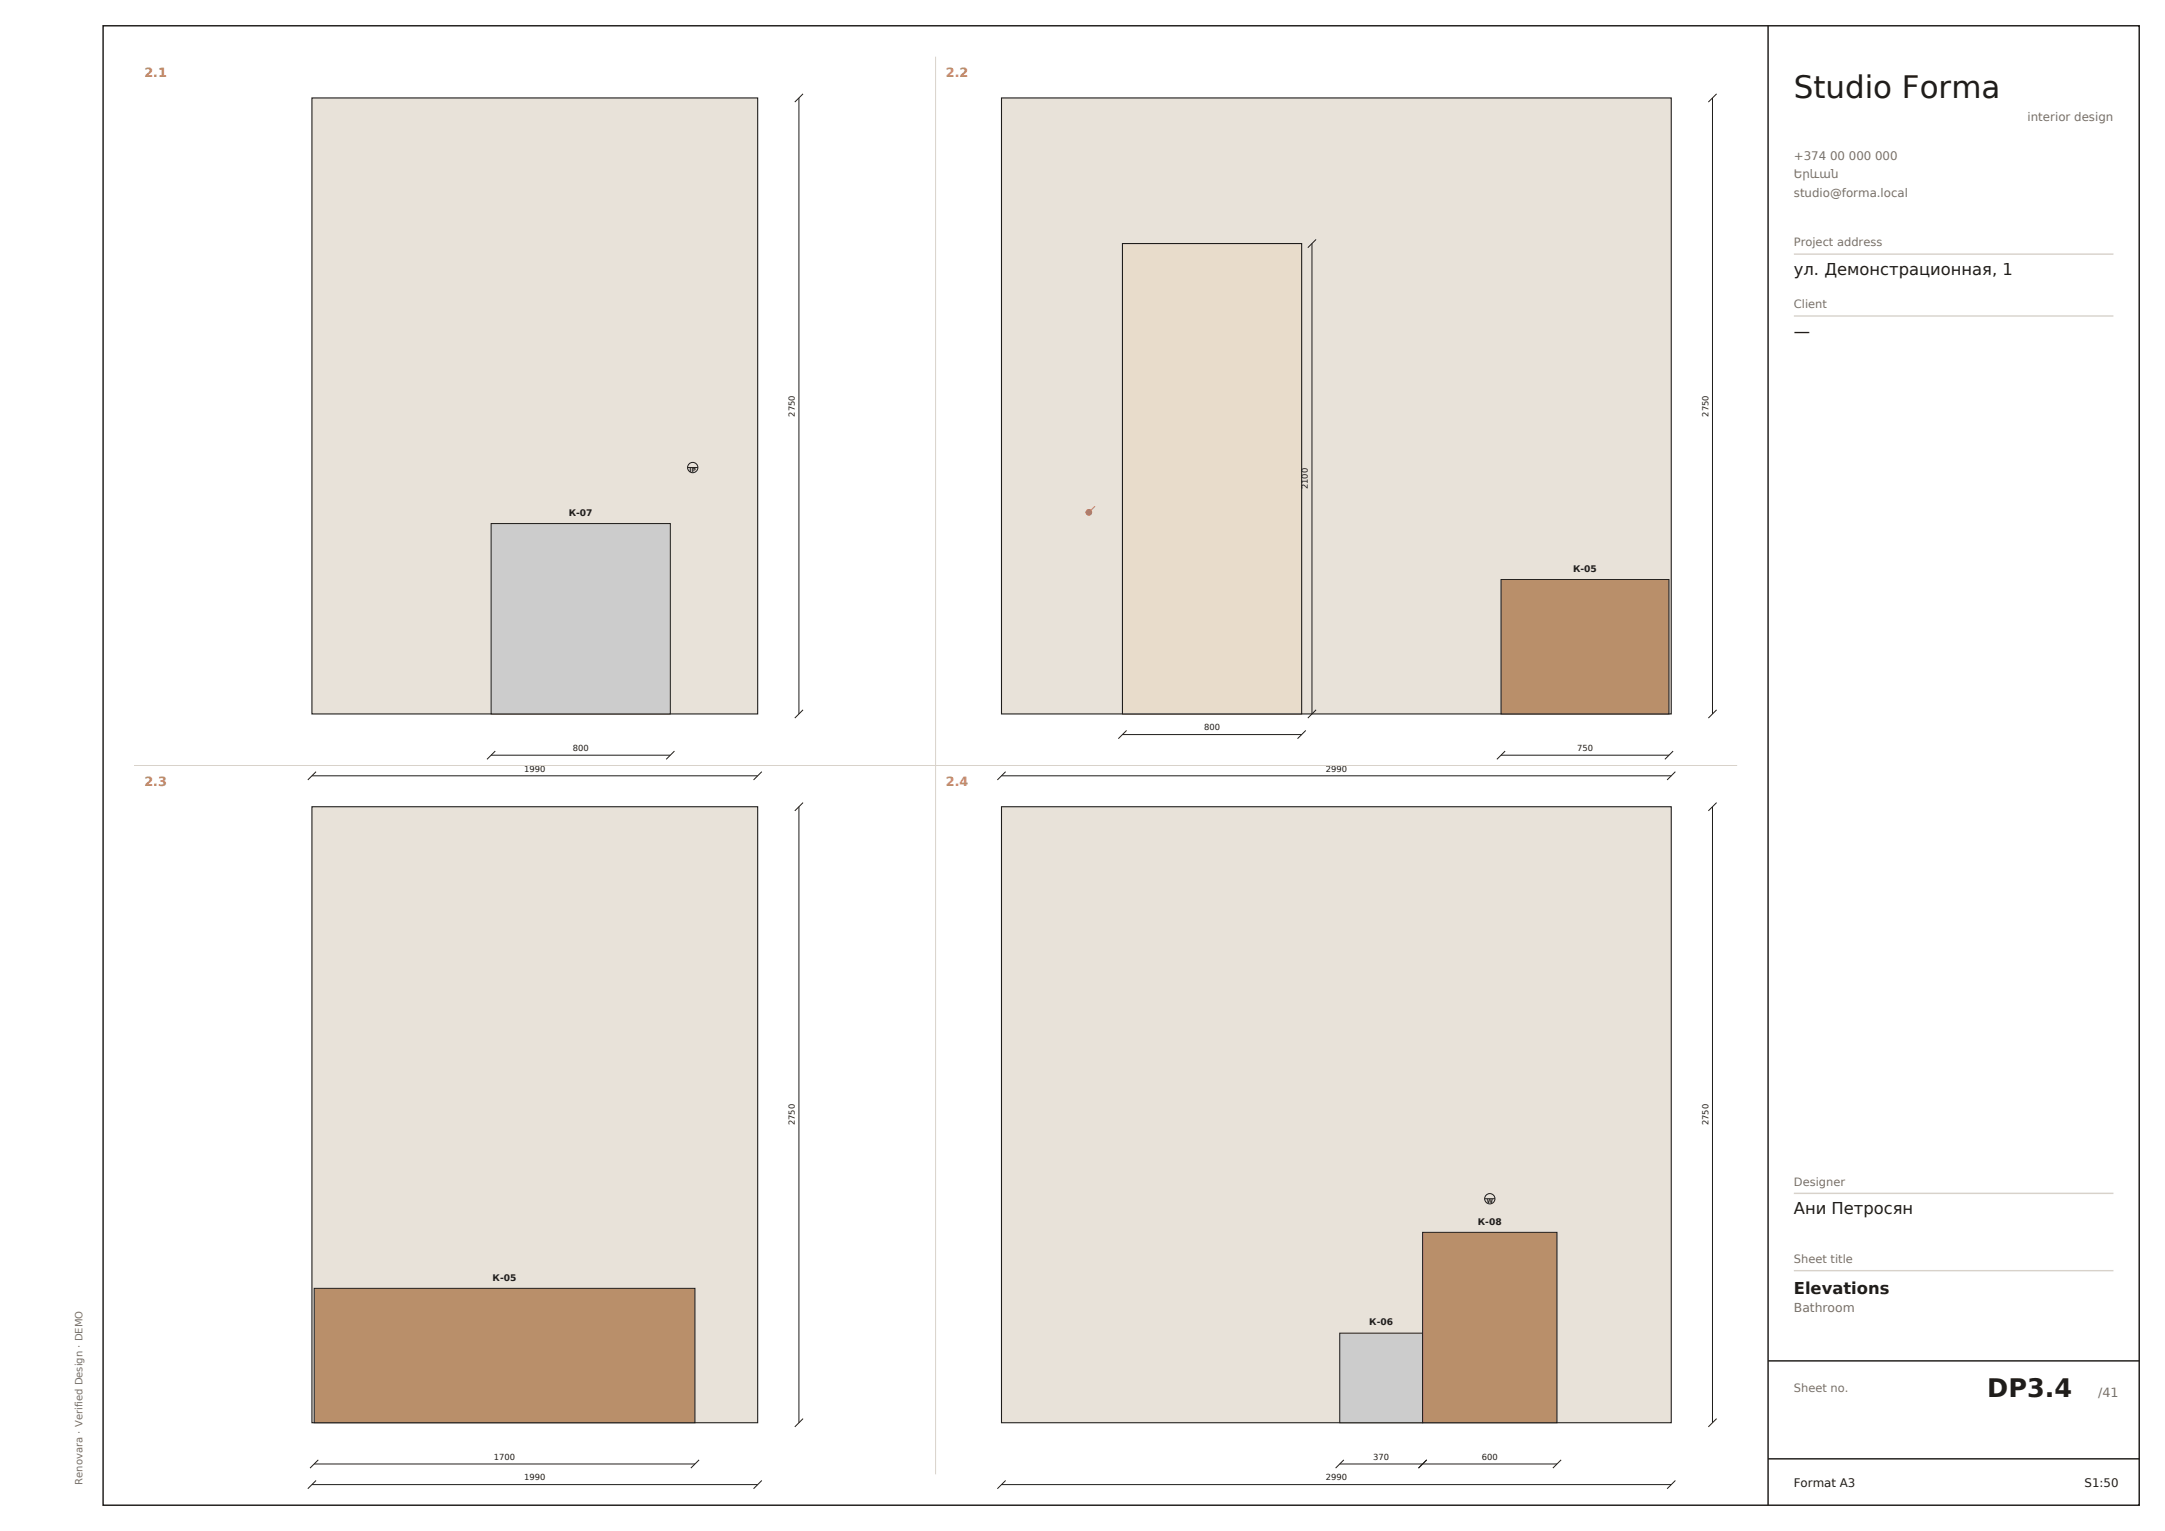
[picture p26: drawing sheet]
<svg xmlns="http://www.w3.org/2000/svg" width="420mm" height="297mm" viewBox="0 0 420 297" stroke-linecap="round" stroke-linejoin="round" font-family="sans-serif">
<defs><g id="words">
<text font-size="6" fill="#1f1d1b" x="348" y="19">Studio Forma</text>
<text font-size="4.9" fill="#1f1d1b" x="385.5" y="271">DP3.4</text>
<g font-size="3.2" fill="#1f1d1b">
<text x="348" y="53.3">ул. Демонстрационная, 1</text>
<text x="348" y="65.3">—</text>
<text x="348" y="235.5">Ани Петросян</text>
<text x="348" y="251">Elevations</text>
</g>
<g font-size="2.5" fill="#c97f63">
<text x="28" y="15">2.1</text>
<text x="183.5" y="15">2.2</text>
<text x="28" y="152.5">2.3</text>
<text x="183.5" y="152.5">2.4</text>
</g>
<text font-size="2.5" fill="#7a7068" x="407" y="271">/41</text>
<text font-size="2.4" fill="#7a7068" x="348" y="254.6">Bathroom</text>
<g font-size="2.3" fill="#7a7068">
<text x="393.3" y="23.5">interior design</text>
<text x="348" y="31">+374 00 000 000</text>
<text x="348" y="34.6">Երևան</text>
<text x="348" y="38.2">studio@forma.local</text>
</g>
<g font-size="2.3" fill="#1f1d1b">
<text x="348" y="288.5">Format A3</text>
<text x="404.4" y="288.5">S1:50</text>
</g>
<g font-size="2.2" fill="#7a7068">
<text x="348" y="47.8">Project address</text>
<text x="348" y="59.8">Client</text>
<text x="348" y="230">Designer</text>
<text x="348" y="245">Sheet title</text>
<text x="348" y="270">Sheet no.</text>
</g>
<text font-size="1.9" fill="#7a7068" x="16" y="288" transform="rotate(-90 16 288)">Renovara · Verified Design · DEMO</text>
<g font-size="1.8" fill="#1f1d1b">
<text x="110.3" y="100.1">К-07</text>
<text x="305.2" y="110.9">К-05</text>
<text x="286.7" y="237.6">К-08</text>
<text x="95.6" y="248.4">К-05</text>
<text x="265.6" y="257.1">К-06</text>
</g>
<g font-size="1.6" fill="#1f1d1b">
<text x="154.2" y="80.8" transform="rotate(-90 154.2 80.8)">2750</text>
<text x="331.4" y="80.8" transform="rotate(-90 331.4 80.8)">2750</text>
<text x="253.7" y="94.9" transform="rotate(-90 253.7 94.9)">2100</text>
<text x="233.6" y="141.7">800</text>
<text x="101.7" y="149.7">1990</text>
<text x="111.1" y="145.7">800</text>
<text x="257.2" y="149.7">2990</text>
<text x="305.9" y="145.7">750</text>
<text x="154.2" y="218.3" transform="rotate(-90 154.2 218.3)">2750</text>
<text x="331.4" y="218.3" transform="rotate(-90 331.4 218.3)">2750</text>
<text x="95.8" y="283.2">1700</text>
<text x="101.7" y="287.2">1990</text>
<text x="257.2" y="287.2">2990</text>
<text x="266.4" y="283.2">370</text>
<text x="287.5" y="283.2">600</text>
</g>
<g font-size="1.1" fill="#1f1d1b">
<text x="133.8" y="91.6">IP</text>
<text x="288.4" y="233.4">W</text>
</g>
</g></defs>
<path d="M60.5 19h86.5v119.5h-86.5z" fill-rule="evenodd" fill="#e8e2d9" stroke="#1f1d1b" stroke-width=".21"/>
<path d="M95.3 101.6h34.7v36.9h-34.7z" fill-rule="evenodd" fill="#ccc" stroke="#1f1d1b" stroke-width=".19"/>
<g fill="none" stroke="#1f1d1b" stroke-width=".19">
<path d="M155 19v119.5M155.8 18.2l-1.6 1.6M133.4 90.7h2M155.8 137.7l-1.6 1.6M60.5 150.5h86.5M61.3 149.7l-1.6 1.6M95.3 146.5h34.7M96.1 145.7l-1.6 1.6M130.8 145.7l-1.6 1.6M147.8 149.7l-1.6 1.6"/>
<circle cx="134.4" cy="90.7" r="1"/>
</g>
<path d="M194.3 19h129.9v119.5h-129.9z" fill-rule="evenodd" fill="#e8e2d9" stroke="#1f1d1b" stroke-width=".21"/>
<path d="M217.8 47.2h34.7v91.3h-34.7z" fill-rule="evenodd" fill="#e8dccb" stroke="#1f1d1b" stroke-width=".21"/>
<path d="M254.5 47.2v91.3M255.3 46.4l-1.6 1.6M255.3 137.7l-1.6 1.6M217.8 142.5h34.7M218.6 141.7l-1.6 1.6M253.3 141.7l-1.6 1.6" fill="none" stroke="#1f1d1b" stroke-width=".19"/>
<path d="M291.2 112.4h32.6v26.1h-32.6z" fill-rule="evenodd" fill="#b98f6a" stroke="#1f1d1b" stroke-width=".19"/>
<path d="M332.2 19v119.5M333 18.2l-1.6 1.6M333 137.7l-1.6 1.6M194.3 150.5h129.9M195.1 149.7l-1.6 1.6M291.2 146.5h32.6M292 145.7l-1.6 1.6M324.6 145.7l-1.6 1.6M325 149.7l-1.6 1.6" fill="none" stroke="#1f1d1b" stroke-width=".19"/>
<circle cx="211.2" cy="99.4" r=".55" fill="#d9534f" stroke="#d9534f" stroke-width=".19"/>
<path d="M212.4 98.2l-1.2 1.2" fill="none" stroke="#d9534f" stroke-width=".19"/>
<path d="M60.5 156.5h86.5v119.5h-86.5z" fill-rule="evenodd" fill="#e8e2d9" stroke="#1f1d1b" stroke-width=".21"/>
<path d="M60.9 249.9h73.9v26.1h-73.9z" fill-rule="evenodd" fill="#b98f6a" stroke="#1f1d1b" stroke-width=".19"/>
<path d="M155 156.5v119.5M155.8 155.7l-1.6 1.6M155.8 275.2l-1.6 1.6M60.5 288h86.5M60.9 284h73.9M61.3 287.2l-1.6 1.6M61.7 283.2l-1.6 1.6M135.6 283.2l-1.6 1.6M147.8 287.2l-1.6 1.6" fill="none" stroke="#1f1d1b" stroke-width=".19"/>
<path d="M194.3 156.5h129.9v119.5h-129.9z" fill-rule="evenodd" fill="#e8e2d9" stroke="#1f1d1b" stroke-width=".21"/>
<path d="M259.9 258.6h16.1v17.4h-16.1z" fill-rule="evenodd" fill="#ccc" stroke="#1f1d1b" stroke-width=".19"/>
<path d="M259.9 284h16.1M260.7 283.2l-1.6 1.6M276.8 283.2l-1.6 1.6" fill="none" stroke="#1f1d1b" stroke-width=".19"/>
<path d="M276 239.1h26.1v36.9h-26.1z" fill-rule="evenodd" fill="#b98f6a" stroke="#1f1d1b" stroke-width=".19"/>
<g fill="none" stroke="#1f1d1b" stroke-width=".19">
<path d="M332.2 156.5v119.5M333 155.7l-1.6 1.6M288 232.5h2M333 275.2l-1.6 1.6M194.3 288h129.9M195.1 287.2l-1.6 1.6M276 284h26.1M276.8 283.2l-1.6 1.6M302.9 283.2l-1.6 1.6M325 287.2l-1.6 1.6"/>
<circle cx="289" cy="232.5" r="1"/>
</g>
<path d="M181.5 11v275M26 148.5h311" fill="none" stroke="#d8d2ca" stroke-width=".19"/>
<path d="M20 5h395v287h-395zM343 5v287M343 264h72M343 283h72" fill="none" stroke="#1f1d1b" stroke-width=".28"/>
<path d="M348 49.3h62M348 61.3h62M348 231.5h62M348 246.5h62" fill="none" stroke="#d8d2ca" stroke-width=".28"/>
<use href="#words"/>
</svg>
